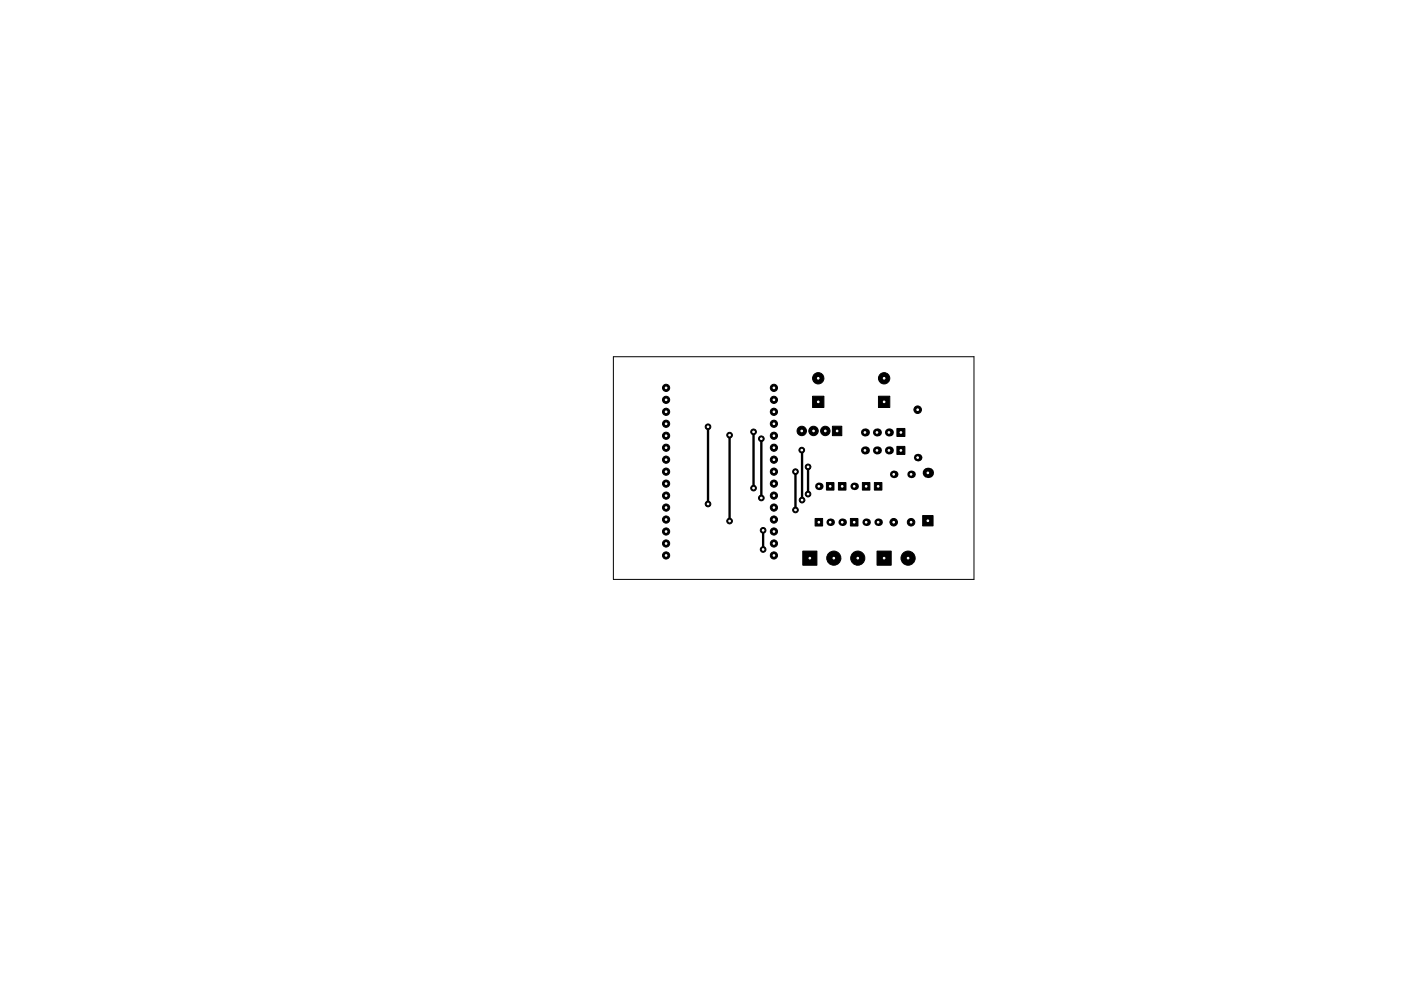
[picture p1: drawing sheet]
<svg xmlns="http://www.w3.org/2000/svg" width="297mm" height="210mm" viewBox="0 0 297 210" stroke-linecap="round" stroke-linejoin="round" font-family="sans-serif">
<path d="M130 75.7h76.5v47.2h-76.5z" fill="none" stroke="#000" stroke-width=".21"/>
<g fill="#000" stroke="#000" stroke-width=".21">
<path d="M172.3 84.1h2.4v2.4h-2.4zM176.5 90.4h2v2h-2zM186.3 84.1h2.4v2.4h-2.4zM190.2 94.7h1.7v1.7h-1.7zM190.2 90.9h1.7v1.7h-1.7zM170.2 116.9h3v3h-3zM172.8 110h1.6v1.6h-1.6zM175.2 102.4h1.6v1.6h-1.6zM177.8 102.4h1.6v1.6h-1.6zM180.3 110h1.6v1.6h-1.6zM182.8 102.4h1.6v1.6h-1.6zM185.4 102.4h1.6v1.6h-1.6z"/>
<path d="M186 116.9h3v3h-3zM195.6 109.4h2.2v2.2h-2.2z"/>
<circle cx="141.2" cy="82.3" r=".76"/>
<circle cx="141.2" cy="87.4" r=".76"/>
<circle cx="141.2" cy="92.5" r=".76"/>
<circle cx="141.2" cy="95" r=".76"/>
<circle cx="141.2" cy="97.5" r=".76"/>
<circle cx="141.2" cy="89.9" r=".76"/>
<circle cx="141.2" cy="84.8" r=".76"/>
<circle cx="150.1" cy="90.5" r=".6"/>
<circle cx="154.7" cy="92.3" r=".6"/>
<circle cx="159.8" cy="91.6" r=".6"/>
<circle cx="161.4" cy="93.1" r=".6"/>
<circle cx="164.1" cy="95" r=".76"/>
<circle cx="164.1" cy="97.5" r=".76"/>
<circle cx="164.1" cy="92.5" r=".76"/>
<circle cx="164.1" cy="89.9" r=".76"/>
<circle cx="164.1" cy="82.3" r=".76"/>
<circle cx="164.1" cy="84.8" r=".76"/>
<circle cx="164.1" cy="87.4" r=".76"/>
<circle cx="170" cy="91.4" r="1"/>
<circle cx="170" cy="95.5" r=".6"/>
<circle cx="171.3" cy="99.1" r=".6"/>
<circle cx="172.5" cy="91.4" r="1"/>
<circle cx="173.5" cy="80.3" r="1.2"/>
<circle cx="175" cy="91.4" r="1"/>
<circle cx="187.5" cy="80.3" r="1.2"/>
<circle cx="194.6" cy="86.9" r=".8"/>
<circle cx="141.2" cy="105.2" r=".76"/>
<circle cx="141.2" cy="110.2" r=".76"/>
<circle cx="141.2" cy="115.3" r=".76"/>
<circle cx="141.2" cy="117.9" r=".76"/>
<circle cx="141.2" cy="100.1" r=".76"/>
<circle cx="141.2" cy="107.7" r=".76"/>
<circle cx="141.2" cy="102.6" r=".76"/>
<circle cx="141.2" cy="112.8" r=".76"/>
<circle cx="150.1" cy="106.9" r=".6"/>
<circle cx="154.7" cy="110.5" r=".6"/>
<circle cx="159.8" cy="103.6" r=".6"/>
<circle cx="161.4" cy="105.7" r=".6"/>
<circle cx="161.8" cy="116.6" r=".6"/>
<circle cx="161.8" cy="112.5" r=".6"/>
<circle cx="164.1" cy="110.2" r=".76"/>
<circle cx="164.1" cy="107.7" r=".76"/>
<circle cx="164.1" cy="115.3" r=".76"/>
<circle cx="164.1" cy="105.2" r=".76"/>
<circle cx="164.1" cy="100.1" r=".76"/>
<circle cx="164.1" cy="117.9" r=".76"/>
<circle cx="164.1" cy="112.8" r=".76"/>
<circle cx="164.1" cy="102.6" r=".76"/>
<circle cx="168.7" cy="108.2" r=".6"/>
<circle cx="168.7" cy="100.1" r=".6"/>
<circle cx="170.1" cy="106.1" r=".6"/>
<circle cx="171.3" cy="104.8" r=".6"/>
<circle cx="176.8" cy="118.4" r="1.5"/>
<circle cx="181.9" cy="118.4" r="1.5"/>
<circle cx="189.5" cy="110.8" r=".8"/>
<circle cx="192.5" cy="118.4" r="1.5"/>
<circle cx="193.2" cy="110.8" r=".8"/>
</g>
<g fill="#000">
<circle cx="159.8" cy="91.6" r=".25"/>
<circle cx="183.4" cy="95.6" r=".85"/>
<circle cx="183.4" cy="91.8" r=".85"/>
<circle cx="185.9" cy="95.6" r=".85"/>
<circle cx="185.9" cy="91.8" r=".85"/>
<circle cx="188.5" cy="95.6" r=".85"/>
<circle cx="188.5" cy="91.8" r=".85"/>
<circle cx="194.6" cy="97.1" r=".8"/>
<circle cx="150.1" cy="106.9" r=".25"/>
<circle cx="168.7" cy="100.1" r=".25"/>
<circle cx="171.3" cy="104.8" r=".25"/>
<circle cx="173.6" cy="103.2" r=".8"/>
<circle cx="176" cy="110.8" r=".8"/>
<circle cx="178.6" cy="110.8" r=".8"/>
<circle cx="181.1" cy="103.2" r=".8"/>
<circle cx="183.6" cy="110.8" r=".8"/>
<circle cx="186.2" cy="110.8" r=".8"/>
<circle cx="189.5" cy="100.6" r=".8"/>
<circle cx="193.2" cy="100.6" r=".8"/>
<circle cx="196.7" cy="100.3" r="1.1"/>
</g>
<path d="M150.1 90.5v16.4M154.7 92.3v18.2M159.8 91.6v12M161.4 93.1v12.6M170 95.5l.1 10.6M171.3 99.1v5.7M161.8 112.5v4.1M168.7 100.1v8.1" fill="none" stroke="#000" stroke-width=".5"/>
<g fill="#fff" stroke="#fff" stroke-width=".21">
<circle cx="150.1" cy="90.5" r=".17"/>
<circle cx="150.1" cy="106.9" r=".17"/>
<circle cx="159.8" cy="103.6" r=".17"/>
<circle cx="159.8" cy="91.6" r=".17"/>
<circle cx="161.4" cy="105.7" r=".17"/>
<circle cx="161.4" cy="93.1" r=".17"/>
<circle cx="154.7" cy="92.3" r=".17"/>
<circle cx="154.7" cy="110.5" r=".17"/>
<circle cx="170.1" cy="106.1" r=".17"/>
<circle cx="170" cy="95.5" r=".17"/>
<circle cx="168.7" cy="108.2" r=".17"/>
<circle cx="168.7" cy="100.1" r=".17"/>
<circle cx="171.3" cy="104.8" r=".17"/>
<circle cx="171.3" cy="99.1" r=".17"/>
<circle cx="161.8" cy="116.6" r=".17"/>
<circle cx="161.8" cy="112.5" r=".17"/>
<circle cx="201.9" cy="80.3" r=".17"/>
<circle cx="201.9" cy="118.4" r=".17"/>
<circle cx="134.6" cy="118.5" r=".17"/>
<circle cx="134.6" cy="80.3" r=".17"/>
<circle cx="202.9" cy="87.1" r=".17"/>
<circle cx="202.9" cy="111.5" r=".17"/>
<circle cx="133.6" cy="111.5" r=".17"/>
<circle cx="133.6" cy="87.1" r=".17"/>
<circle cx="181.1" cy="110.8" r=".17"/>
<circle cx="181.1" cy="103.2" r=".17"/>
<circle cx="178.6" cy="103.2" r=".17"/>
<circle cx="178.6" cy="110.8" r=".17"/>
<circle cx="176" cy="110.8" r=".17"/>
<circle cx="176" cy="103.2" r=".17"/>
<circle cx="186.2" cy="103.2" r=".17"/>
<circle cx="186.2" cy="110.8" r=".17"/>
<circle cx="183.6" cy="110.8" r=".17"/>
<circle cx="183.6" cy="103.2" r=".17"/>
<circle cx="193.2" cy="100.6" r=".17"/>
<circle cx="193.2" cy="110.8" r=".17"/>
<circle cx="189.5" cy="110.8" r=".17"/>
<circle cx="189.5" cy="100.6" r=".17"/>
<circle cx="187.5" cy="118.4" r=".17"/>
<circle cx="192.5" cy="118.4" r=".17"/>
<circle cx="196.7" cy="110.5" r=".17"/>
<circle cx="196.7" cy="100.3" r=".17"/>
<circle cx="177.5" cy="91.4" r=".17"/>
<circle cx="175" cy="91.4" r=".17"/>
<circle cx="172.5" cy="91.4" r=".17"/>
<circle cx="170" cy="91.4" r=".17"/>
<circle cx="173.6" cy="110.8" r=".17"/>
<circle cx="173.6" cy="103.2" r=".17"/>
<circle cx="187.5" cy="85.3" r=".17"/>
<circle cx="187.5" cy="80.3" r=".17"/>
<circle cx="173.5" cy="80.3" r=".17"/>
<circle cx="173.5" cy="85.3" r=".17"/>
<circle cx="171.7" cy="118.4" r=".17"/>
<circle cx="176.8" cy="118.4" r=".17"/>
<circle cx="181.9" cy="118.4" r=".17"/>
<circle cx="191" cy="95.6" r=".17"/>
<circle cx="188.5" cy="95.6" r=".17"/>
<circle cx="185.9" cy="95.6" r=".17"/>
<circle cx="183.4" cy="95.6" r=".17"/>
<circle cx="194.6" cy="86.9" r=".17"/>
<circle cx="194.6" cy="97.1" r=".17"/>
<circle cx="141.2" cy="82.3" r=".17"/>
<circle cx="141.2" cy="84.8" r=".17"/>
<circle cx="141.2" cy="87.4" r=".17"/>
<circle cx="141.2" cy="89.9" r=".17"/>
<circle cx="141.2" cy="92.5" r=".17"/>
<circle cx="141.2" cy="95" r=".17"/>
<circle cx="141.2" cy="97.5" r=".17"/>
<circle cx="141.2" cy="100.1" r=".17"/>
<circle cx="141.2" cy="102.6" r=".17"/>
<circle cx="141.2" cy="105.2" r=".17"/>
<circle cx="141.2" cy="107.7" r=".17"/>
<circle cx="141.2" cy="110.2" r=".17"/>
<circle cx="141.2" cy="112.8" r=".17"/>
<circle cx="141.2" cy="115.3" r=".17"/>
<circle cx="141.2" cy="117.9" r=".17"/>
<circle cx="164.1" cy="117.9" r=".17"/>
<circle cx="164.1" cy="115.3" r=".17"/>
<circle cx="164.1" cy="112.8" r=".17"/>
<circle cx="164.1" cy="110.2" r=".17"/>
<circle cx="164.1" cy="107.7" r=".17"/>
<circle cx="164.1" cy="105.2" r=".17"/>
<circle cx="164.1" cy="102.6" r=".17"/>
<circle cx="164.1" cy="100.1" r=".17"/>
<circle cx="164.1" cy="97.5" r=".17"/>
<circle cx="164.1" cy="95" r=".17"/>
<circle cx="164.1" cy="92.5" r=".17"/>
<circle cx="164.1" cy="89.9" r=".17"/>
<circle cx="164.1" cy="87.4" r=".17"/>
<circle cx="164.1" cy="84.8" r=".17"/>
<circle cx="164.1" cy="82.3" r=".17"/>
<circle cx="191" cy="91.8" r=".17"/>
<circle cx="188.5" cy="91.8" r=".17"/>
<circle cx="185.9" cy="91.8" r=".17"/>
<circle cx="183.4" cy="91.8" r=".17"/>
</g>
</svg>
